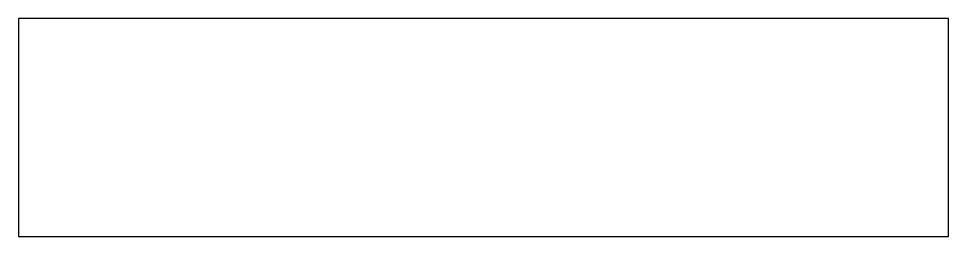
# Model space of a CAD drawing. Header units: millimetres. Extents: x 26 to 133, y 191 to 216.
import ezdxf

# ---------------------------------------------------------------- set-up
doc = ezdxf.new("R2010")
doc.units = ezdxf.units.MM
doc.layers.get('0').update_dxf_attribs({"linetype": 'CONTINUOUS'})

msp = doc.modelspace()

# ---------------------------------------------------------------- linework, layer by layer
msp.add_lwpolyline([(26, 191), (133, 191), (133, 216), (26, 216)], close=True)

doc.saveas('drawing.dxf')
